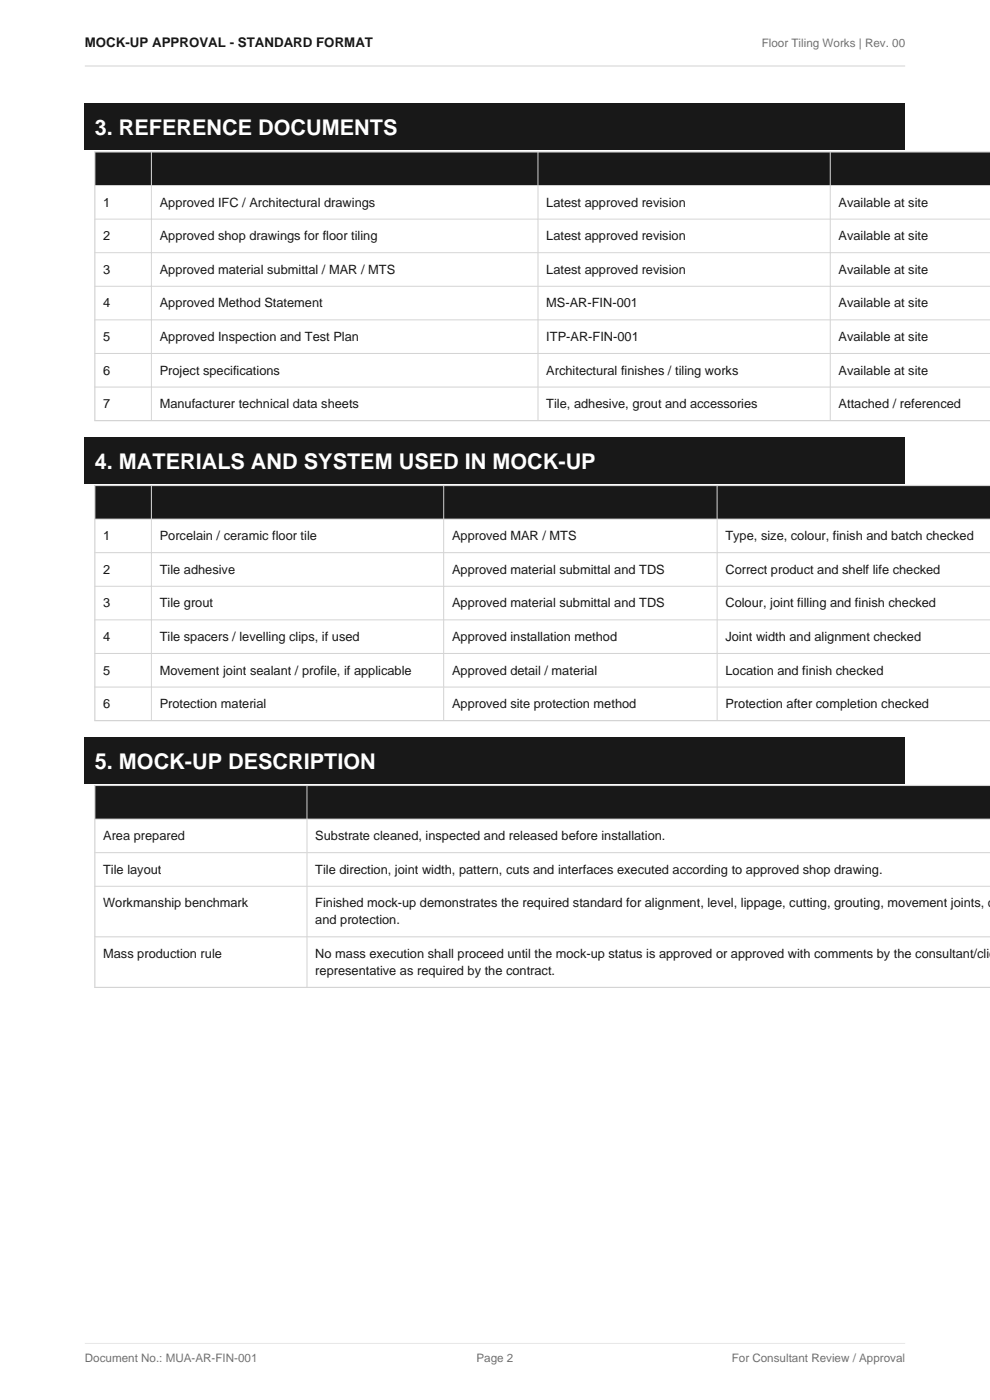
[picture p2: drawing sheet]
<svg xmlns="http://www.w3.org/2000/svg" width="210mm" height="297mm" viewBox="0 0 210 297" stroke-linecap="round" stroke-linejoin="round" font-family="sans-serif">
<defs><g id="words">
<g font-size="4.6" fill="#fff">
<text x="20.1" y="28.7">3. REFERENCE DOCUMENTS</text>
<text x="20.1" y="99.5">4. MATERIALS AND SYSTEM USED IN MOCK-UP</text>
<text x="20.1" y="163.1">5. MOCK-UP DESCRIPTION</text>
</g>
<text font-size="2.8" fill="#111827" x="18" y="10">MOCK-UP APPROVAL - STANDARD FORMAT</text>
<g font-size="2.7" fill="#111827">
<text x="21.9" y="43.8">1</text>
<text x="33.9" y="43.8">Approved IFC / Architectural drawings</text>
<text x="115.9" y="43.8">Latest approved revision</text>
<text x="177.9" y="43.8">Available at site</text>
<text x="21.9" y="51">2</text>
<text x="33.9" y="51">Approved shop drawings for floor tiling</text>
<text x="115.9" y="51">Latest approved revision</text>
<text x="177.9" y="51">Available at site</text>
<text x="21.9" y="58.1">3</text>
<text x="33.9" y="58.1">Approved material submittal / MAR / MTS</text>
<text x="115.9" y="58.1">Latest approved revision</text>
<text x="177.9" y="58.1">Available at site</text>
<text x="21.9" y="65.2">4</text>
<text x="33.9" y="65.2">Approved Method Statement</text>
<text x="115.9" y="65.2">MS-AR-FIN-001</text>
<text x="177.9" y="65.2">Available at site</text>
<text x="21.9" y="72.3">5</text>
<text x="33.9" y="72.3">Approved Inspection and Test Plan</text>
<text x="115.9" y="72.3">ITP-AR-FIN-001</text>
<text x="177.9" y="72.3">Available at site</text>
<text x="21.9" y="79.5">6</text>
<text x="33.9" y="79.5">Project specifications</text>
<text x="115.9" y="79.5">Architectural finishes / tiling works</text>
<text x="177.9" y="79.5">Available at site</text>
<text x="21.9" y="86.6">7</text>
<text x="33.9" y="86.6">Manufacturer technical data sheets</text>
<text x="115.9" y="86.6">Tile, adhesive, grout and accessories</text>
<text x="177.9" y="86.6">Attached / referenced</text>
<text x="21.9" y="114.6">1</text>
<text x="33.9" y="114.6">Porcelain / ceramic floor tile</text>
<text x="95.9" y="114.6">Approved MAR / MTS</text>
<text x="153.9" y="114.6">Type, size, colour, finish and batch checked</text>
<text x="21.9" y="121.7">2</text>
<text x="33.9" y="121.7">Tile adhesive</text>
<text x="95.9" y="121.7">Approved material submittal and TDS</text>
<text x="153.9" y="121.7">Correct product and shelf life checked</text>
<text x="21.9" y="128.9">3</text>
<text x="33.9" y="128.9">Tile grout</text>
<text x="95.9" y="128.9">Approved material submittal and TDS</text>
<text x="153.9" y="128.9">Colour, joint filling and finish checked</text>
<text x="21.9" y="136">4</text>
<text x="33.9" y="136">Tile spacers / levelling clips, if used</text>
<text x="95.9" y="136">Approved installation method</text>
<text x="153.9" y="136">Joint width and alignment checked</text>
<text x="21.9" y="143.1">5</text>
<text x="33.9" y="143.1">Movement joint sealant / profile, if applicable</text>
<text x="95.9" y="143.1">Approved detail / material</text>
<text x="153.9" y="143.1">Location and finish checked</text>
<text x="21.9" y="150.2">6</text>
<text x="33.9" y="150.2">Protection material</text>
<text x="95.9" y="150.2">Approved site protection method</text>
<text x="153.9" y="150.2">Protection after completion checked</text>
<text x="21.9" y="178.2">Area prepared</text>
<text x="66.9" y="178.2">Substrate cleaned, inspected and released before installation.</text>
<text x="21.9" y="185.4">Tile layout</text>
<text x="66.9" y="185.4">Tile direction, joint width, pattern, cuts and interfaces executed according to approved shop drawing.</text>
<text x="21.9" y="192.5">Workmanship benchmark</text>
<text x="66.9" y="192.5">Finished mock-up demonstrates the required standard for alignment, level, lippage, cutting, grouting, movement joints, cl</text>
<text x="66.9" y="196.1">and protection.</text>
<text x="21.9" y="203.2">Mass production rule</text>
<text x="66.9" y="203.2">No mass execution shall proceed until the mock-up status is approved or approved with comments by the consultant/clie</text>
<text x="66.9" y="206.8">representative as required by the contract.</text>
</g>
<g font-size="2.5" fill="#6b7280">
<text x="161.6" y="10">Floor Tiling Works | Rev. 00</text>
<text x="18" y="289">Document No.: MUA-AR-FIN-001</text>
<text x="101.1" y="289">Page 2</text>
<text x="155.2" y="289">For Consultant Review / Approval</text>
</g>
</g></defs>
<path d="M18 14h174" fill="none" stroke="#cbd5e1" stroke-width=".21"/>
<path d="M18 285h174" fill="none" stroke="#e5e7eb" stroke-width=".21"/>
<g fill="#111827">
<path d="M18 22h174v9.9h-174z" fill-rule="evenodd"/>
<path d="M20.1 32.2h189.9v7.2h-189.9z" fill-rule="evenodd"/>
</g>
<path d="M210 32.2h-189.9v57h189.9" fill="none" stroke="#cbd5e1" stroke-width=".25"/>
<path d="M20.1 39.4h189.9M32.1 32.2v57M114.1 32.2v57M176.1 32.2v57M20.1 46.5h189.9M20.1 53.6h189.9M20.1 60.7h189.9M20.1 67.9h189.9M20.1 75h189.9M20.1 82.1h189.9" fill="none" stroke="#cbd5e1" stroke-width=".21"/>
<g fill="#111827">
<path d="M18 92.8h174v9.8h-174z" fill-rule="evenodd"/>
<path d="M20.1 103h189.9v7.1h-189.9z" fill-rule="evenodd"/>
</g>
<path d="M210 103h-189.9v49.9h189.9" fill="none" stroke="#cbd5e1" stroke-width=".25"/>
<path d="M20.1 110.1h189.9M20.1 117.2h189.9M32.1 103v49.9M94.1 103v49.9M152.1 103v49.9M20.1 124.4h189.9M20.1 131.5h189.9M20.1 138.6h189.9M20.1 145.8h189.9" fill="none" stroke="#cbd5e1" stroke-width=".21"/>
<g fill="#111827">
<path d="M18 156.4h174v9.9h-174z" fill-rule="evenodd"/>
<path d="M20.1 166.6h189.9v7.2h-189.9z" fill-rule="evenodd"/>
</g>
<path d="M210 166.6h-189.9v42.9h189.9" fill="none" stroke="#cbd5e1" stroke-width=".25"/>
<path d="M20.1 173.8h189.9M65.1 166.6v42.9M20.1 180.9h189.9M20.1 188h189.9M20.1 198.7h189.9" fill="none" stroke="#cbd5e1" stroke-width=".21"/>
<use href="#words"/>
</svg>
